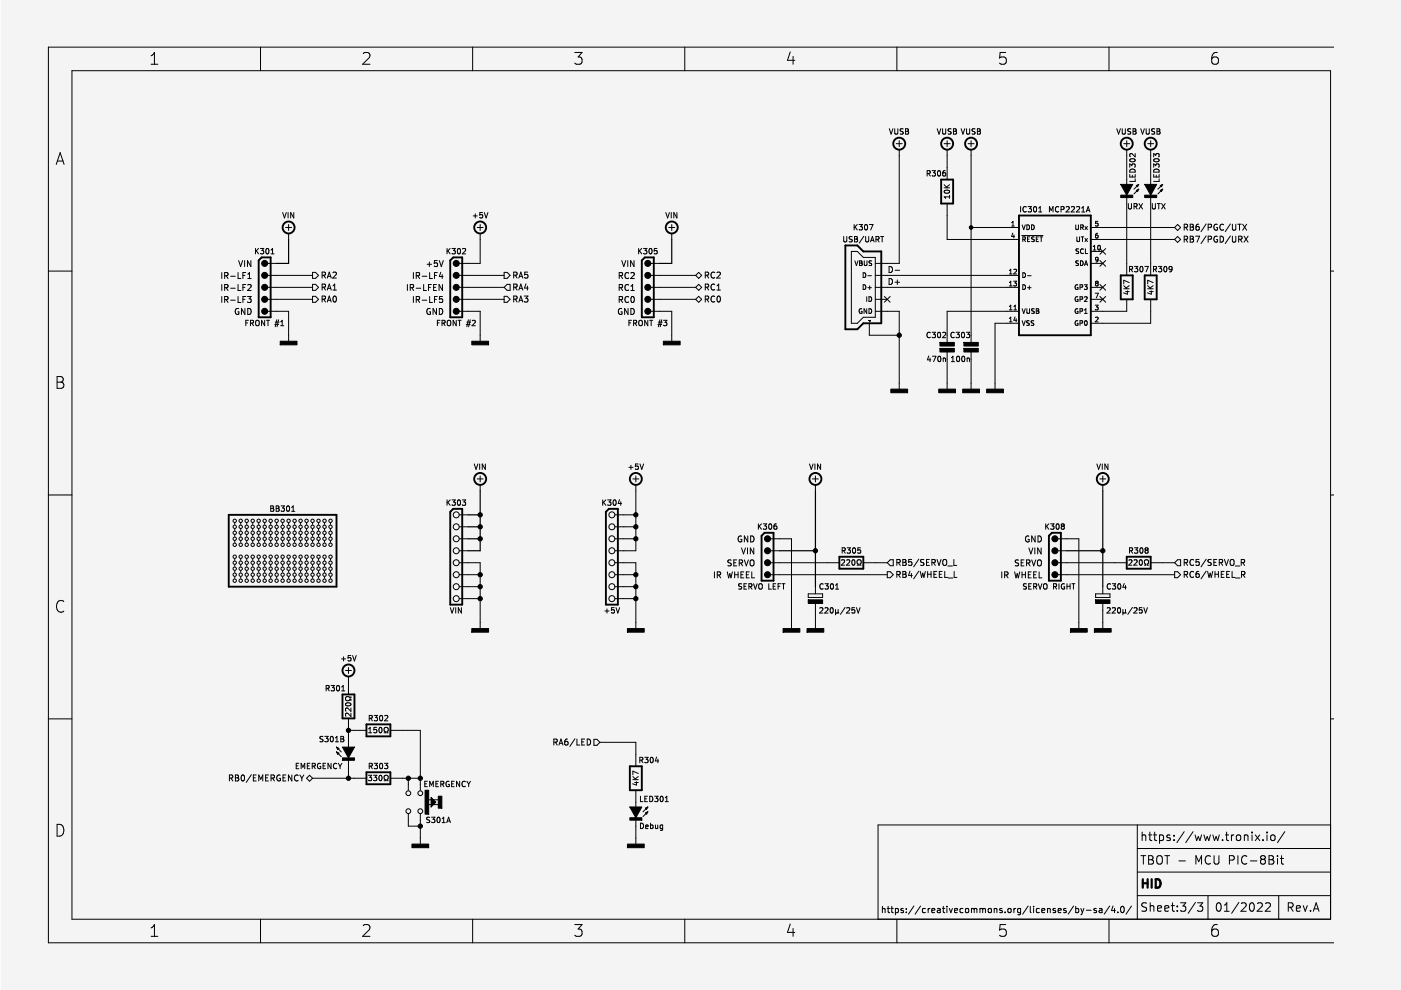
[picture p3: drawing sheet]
<svg xmlns="http://www.w3.org/2000/svg" width="297mm" height="210mm" viewBox="0 0 297 210" stroke-linecap="round" stroke-linejoin="round" font-family="sans-serif">
<path d="M.3 0h296.8v209.9h-296.8z" fill-rule="evenodd" fill="#f5f4ef" stroke="#f5f4ef" stroke-width=".21"/>
<g fill="none" stroke="#000" stroke-width=".21">
<path d="M15.3 15h266.8v179.9h-266.8zM32 11.8l.7-.7v2.5M32 13.6h1.5M55.2 10v5M77 11.4l.4-.3h.6a.68 .68 0 0 1 .3 1.1l-1.4 1.4h1.5M100.2 10v5M121.9 11.1h1.5l-.8 1a.68 .68 0 0 1 .8 .5v.5l-.2 .4-1 .1-.3-.2M145.2 10v5M167.6 11l-.6 1.8h1.5M168.1 12v1.6M190.2 10v5M213.2 11.1h-1.2l-.1 1.2 .4-.2 .8 .1 .3 .4-.2 .8-.3 .2h-.6l-.4-.2"/>
<path d="M235.1 10v5M258.1 11.1a.99 .99 0 0 0-1.2 1.1v.9l.2 .4 .8 .1 .3-.2 .1-.8-.2-.4-.7-.1-.5 .5M282.8 10h-272.5v189.9h272.5M11.9 34.9l.9-2.5 .8 2.5M12.2 34.1h1.2M188.5 27.3l.4 1.1 .4-1.1M189.7 27.3v.9l.2 .2 .5-.2v-.9M190 30.5h1.3M190.7 31.7v24.1h-5.1M190.7 29.8v1.3M191.5 27.3h-.4l-.3 .2 .2 .3 .5 .2v.3l-.7 .1M192 27.3h.4l.2 .2-.2 .3 .2 .2 .1 .2-.3 .2h-.4z"/>
<path d="M192 27.8h.4M196.6 36.8l.5-.1 .1-.4-.6-.1v1.1M196.9 36.8l.3 .5M197.6 36.2h.7l-.4 .4 .4 .1v.5l-.2 .1-.5-.1M198.7 27.3l.4 1.1 .4-1.1M198.9 36.3l.1-.1a.61 .61 0 0 1 .4 .6 .61 .61 0 0 1-.4 .5l-.2-.4zM199.9 27.3v.9l.2 .2 .4-.2v-.9M200.2 30.5h1.2M200.2 39.8h1.1M200.2 39.2l.6 .6M200.4 36.2h-.3l-.2 .3v.6l.2 .2 .4-.1-.1-.5-.3-.1-.2 .2M200.8 29.8v1.3"/>
<path d="M200.8 31.7v6.4M201.3 39.2l-.6 .5M201.7 27.3h-.5l-.2 .2 .1 .3 .5 .2v.3l-.6 .1M202.2 27.3h.3l.3 .2-.3 .3 .3 .2v.2l-.2 .2h-.4zM202.2 27.8h.3M203.8 27.3l.4 1.1 .3-1.1M204.9 27.3v.9l.2 .2 .5-.2v-.9M205.3 30.5h1.2M205.9 29.8v1.3M205.9 31.7v41.3M206.7 27.3h-.4l-.2 .2 .1 .3 .5 .2v.3l-.6 .1M207.2 27.3h.4l.2 .2-.2 .3 .2 .2 .1 .2-.2 .2h-.5z"/>
<path d="M207.2 27.8h.4M236.8 27.3l.4 1.1 .3-1.1M237.9 27.3v.9l.3 .2 .4-.2v-.9M238.3 30.5h1.2M238.9 29.8v1.3M238.9 31.7v7.6M239.5 37v.5h1.2v-.5M239.5 35.5v-.8l.5 .4 .1-.3h.5l.1 .2-.1 .5M239.6 36.1a.62 .62 0 0 1 .7-.2 .62 .62 0 0 1 .4 .6h-1.2zM239.6 33.8a.55 .55 0 0 1 .7-.2 .55 .55 0 0 1 .3 .5 .56 .56 0 0 1-.6 .3 .56 .56 0 0 1-.4-.6zM239.7 27.3h-.4l-.2 .2 .1 .3 .5 .2v.3l-.6 .1M240.1 37.2v.3"/>
<path d="M240.2 27.3h.4l.2 .2-.2 .3 .2 .2 .1 .2-.2 .2h-.5zM240.2 27.8h.4M240.7 37.9v.6h-1.2M240.7 32.6v.7l-.8-.7-.4 .2 .1 .4M240.9 39.3l.5-.2-.2 .5zM241.4 39.1l-1 1M241.9 27.3l.3 1.1 .4-1.1M243 27.3v.9l.2 .2 .5-.2v-.9M243.3 30.5h1.3M244 29.8v1.3M244 31.7v7.6M244.6 33.3v-.7l.4 .3 .2-.3h.4l.2 .2-.2 .5"/>
<path d="M244.6 35.5v-.8l.4 .4 .2-.3h.4l.2 .2-.2 .5M244.6 37v.5h1.2v-.5M244.7 36.1a.62 .62 0 0 1 .7-.2 .62 .62 0 0 1 .4 .6h-1.2zM244.7 33.8a.55 .55 0 0 1 .7-.2 .55 .55 0 0 1 .3 .5 .56 .56 0 0 1-.6 .3 .56 .56 0 0 1-.4-.6zM244.8 27.3l-.6 .1v.3l.5 .3 .1 .2-.2 .2h-.4M245.2 37.2v.3M245.3 27.3h.4l.2 .2-.2 .3 .2 .2 .1 .2-.3 .2h-.4zM245.3 27.8h.4M245.8 37.9v.6h-1.2M246 39.3l.5-.2-.2 .5zM246.5 39.1l-1 1M10.3 57.5h5"/>
<path d="M47 57.8v1.3M47.6 58.5l.6-.1 .1-.5-.7-.1v1.3M47.9 58.5l.5 .6M48.9 58.6h1M50.5 57.8v1.3h.6M50.6 55.2l.4 1.3 .4-1.3M51.5 58.4h.4M51.9 55.2v1.3M52.1 57.8h-.6v1.3M52.5 59.1h.8M52.5 58.1l.4-.3v1.3M53.2 55.2v1.3l-.7-1.3v1.3"/>
<path d="M54.2 52.7v1.1M54.3 53.2l.5 .6M54.8 52.7l-.6 .6M55.2 52.7h.7l-.4 .4 .4 .1v.5l-.2 .1-.5-.1M56.5 52.8l.1-.1a.61 .61 0 0 1 .4 .6 .61 .61 0 0 1-.4 .5l-.2-.4zM56.7 55.8h2M56.7 58.4h9.6M57.5 53.8h.6M57.5 53l.3-.3v1.1M59.9 45.1l.4 1.1 .4-1.1M60.6 48.2h1.2M61.1 45.1v1.1"/>
<path d="M61.2 47.6v1.3M61.2 49.5v1.3M62.3 45.1v1.1l-.7-1.1v1.1M66.3 57.8h.6l.6 .6-.6 .6h-.6zM68.3 58.4l.6-.1 .1-.5-.7-.1v1.3M68.6 58.4l.4 .6M69.4 59l.4-1.3 .4 1.3M69.5 58.6h.6M70.6 57.8l.5-.1 .2 .4-.8 .9h.8M87.6 57.8v1.3M88.2 58.5l.7-.1v-.5l-.7-.1v1.3M88.6 58.5l.4 .6"/>
<path d="M89.5 58.6h1M90.5 56h1M91 55.6v.9M91.1 57.8v1.3h.6M92.1 58.4h.4M92.7 55.2h-.6v.7l.6-.1v.6l-.2 .1-.4-.1M92.7 57.8h-.6v1.3M93.1 55.2l.5 1.3 .4-1.3M93.4 57.7l-.3 .9h.8M93.7 58.2v.9M94.8 52.7v1.1M95 53.2l.4 .6"/>
<path d="M95.4 52.7l-.6 .6M95.8 52.7h.7l-.3 .4 .3 .1v.5l-.2 .1-.5-.1M97.1 52.8l.1-.1a.61 .61 0 0 1 .4 .6 .61 .61 0 0 1-.4 .5l-.2-.4zM97.4 58.4h9.5M98.1 52.8l.4-.1 .2 .3-.7 .8h.7M100.3 45.8h.9M100.8 45.3v.9M101.2 48.2h1.2M101.8 47.6v1.3M101.8 49.5v6.3h-4.4M102.3 45.1h-.5l-.1 .5h.5l.1 .5-.2 .1-.4-.1M102.7 45.1l.4 1.1 .3-1.1"/>
<path d="M106.9 57.8h.6l.7 .6-.7 .6h-.6zM108.9 58.4l.6-.1 .1-.5-.7-.1v1.3M109.2 58.4l.4 .6M110 59l.4-1.3 .4 1.3M110.1 58.6h.6M111.9 57.7h-.6l-.1 .6 .6-.1 .1 .6-.2 .2-.5-.2M131.3 58.5l.6-.1v-.5l-.6-.1v1.3M131.6 58.5l.4 .6M131.8 55.2l.5 1.3 .4-1.3M133.1 55.2v1.3M133.3 57.9a.56 .56 0 0 0-.8 .5 .56 .56 0 0 0 .8 .5M133.8 57.9l.4-.1 .3 .3-.8 1h.8"/>
<path d="M134.4 55.2v1.3l-.7-1.3v1.3M135.4 52.7v1.1M135.6 53.2l.5 .6M136.1 52.7l-.7 .6M136.4 52.7h.8l-.4 .4 .3 .1v.5l-.2 .1-.5-.1M137.7 52.8l.2-.1a.61 .61 0 0 1 .4 .6 .61 .61 0 0 1-.4 .5l-.3-.4zM138 55.8h1.9M138 58.4h9.5M139.3 52.7h-.6v.5h.5l.1 .5-.2 .1-.4-.1M141.2 45.1l.3 1.1 .4-1.1M141.8 48.2h1.3M142.3 45.1v1.1"/>
<path d="M142.4 47.6v1.3M142.4 49.5v1.3M143.5 45.1v1.1l-.6-1.1v1.1M148.1 57.8l.7 .6-.7 .6-.6-.6zM149.5 58.4l.6-.1 .1-.5-.7-.1v1.3M149.8 58.4l.5 .6M151.5 57.8a.56 .56 0 0 0-.8 .5 .56 .56 0 0 0 .8 .5M152 57.8l.5-.1 .2 .4-.7 .9h.7M178.9 50.1v1l.2 .2 .4-.2v-1M180.5 53.3h1.3l1.2 1.3h2.6v12.7h-2.6l-1.2 1.2h-1.3zM180.7 50.2l-.6 .1v.3l.5 .2 .1 .3-.2 .2-.5-.1M181.1 47.6v1.2"/>
<path d="M181.2 50.1h.4l.2 .3-.2 .3 .2 .1v.3l-.2 .2h-.4zM181.2 50.7h.4M181.2 55.3l.4 1 .3-1M181.3 48.1l.5 .7M181.8 47.6l-.7 .7M182.1 47.6h.7l-.3 .4 .3 .2v.4l-.2 .2-.5-.2M182.2 55.3h.4l.2 .2-.2 .3 .2 .3-.2 .2h-.4zM182.2 55.8h.4M183 57.8a.5 .5 0 0 1 .6 .5 .5 .5 0 0 1-.6 .5zM183.2 50.1l-1 1.5M183.2 55.3v.8l.2 .2 .4-.2v-.8M183.4 47.7l.2-.1a.61 .61 0 0 1 .4 .6 .61 .61 0 0 1-.4 .6l-.3-.5z"/>
<path d="M183.5 50.1v1l.3 .2 .4-.2v-1M184 58.5h.8M184.3 47.6h.8l-.5 1.2M184.6 51.3l.4-1.2 .3 1.2M184.7 51h.5M184.8 55.3l-.5 .1a.42 .42 0 0 0 .5 .5l-.1 .4h-.5M185.6 58.4h30.4M185.7 50.7h.6v-.4l-.6-.2v1.2M186 50.7l.4 .6M186.7 50.1h.7M187 50.1v1.2M188.5 56.5a.64 .64 0 0 1 .7 .7 .64 .64 0 0 1-.7 .6z"/>
<path d="M188.5 59.1a.64 .64 0 0 1 .7 .6 .64 .64 0 0 1-.7 .6zM189.8 59.8h.9M189.8 57.3h.9M190.3 59.4v.9M200.2 40.5a.56 .56 0 0 1 .7-.3 .56 .56 0 0 1 .4 .6 .56 .56 0 0 1-.7 .3 .56 .56 0 0 1-.4-.6zM200.8 43.2v7.6h15.2M201.3 41.4v.7M201.3 41.7h-1.1l.3 .4M205.9 48.2h10.1M214 57.4l.3-.3v1M214 59.9l.3-.3v1M214 58.1h.6"/>
<path d="M214.5 47.9h.6M214.5 47.2l.3-.3v1M214.7 49.4l-.2 .7h.6M214.9 59.6h.6l-.3 .4 .3 .1v.4h-.6M215 49.8v.7M215 57.2l.3-.1 .2 .3-.6 .7h.6M216.4 43.8v1.1M216.6 49.9h4.5M216.7 47.7l.3 1 .4-1M216.9 50.7h.4l.1-.4-.5-.1v1M216.9 57.8a.5 .5 0 0 1 .5 .5 .5 .5 0 0 1-.5 .5zM217.1 50.7l.3 .5"/>
<path d="M217.6 43.9a.51 .51 0 0 0-.7 .5 .51 .51 0 0 0 .7 .4M217.7 47.7a.5 .5 0 0 1 .6 .5 .5 .5 0 0 1-.6 .5zM217.9 58.5h.7M217.9 50.7h.3M218 43.8h.7l-.4 .4 .3 .1v.5l-.1 .1-.5-.1M218.3 50.2h-.4v1h.4M218.7 47.7a.5 .5 0 0 1 .6 .5 .5 .5 0 0 1-.6 .5zM219.2 43.9l.2-.1a.61 .61 0 0 1 .4 .6 .61 .61 0 0 1-.4 .5l-.3-.4zM219.3 50.3h-.5a.42 .42 0 0 0 .4 .5v.4h-.5M219.7 50.7h.3M220.2 50.2h-.5v1h.5M220.2 44.9h.7"/>
<path d="M220.2 44.1l.3-.3v1.1M220.5 50.2h.5M220.8 50.2v1M222.5 44.9v-1.1l.4 .8 .4-.8v1.1M224.5 43.9a.51 .51 0 0 0-.7 .5 .51 .51 0 0 0 .7 .4M225 44.4l.5-.1 .1-.4-.6-.1v1.1M226.1 43.9l.4-.1 .2 .3-.7 .8h.7M227.2 43.9l.4-.1 .2 .3-.7 .8h.7M228.1 47.7v.8l.2 .2 .4-.2v-.8M228.2 43.9l.5-.1 .2 .3-.7 .8h.7M228.3 50.2v.8l.2 .2 .4-.2v-.8M228.7 55.3l-.6 .1a.42 .42 0 0 0 .5 .5v.4h-.5"/>
<path d="M228.7 52.8l-.5 .1a.42 .42 0 0 0 .5 .5l-.1 .3h-.5M229.1 55.3a.5 .5 0 0 1 .6 .5 .5 .5 0 0 1-.6 .5zM229.1 48.2h.5l.1-.4-.6-.1v1M229.2 50.2h.6M229.3 44.1l.4-.3v1.1M229.3 44.9h.7M229.4 48.2l.3 .5M229.5 50.2v1M229.7 52.9a.44 .44 0 0 0-.6 .4 .44 .44 0 0 0 .6 .4M229.9 56.3l.4-1 .3 1M230 48l.6 .7M230 50.6l.6 .6"/>
<path d="M230 56h.5M230.1 52.8v1h.5M230.3 44.9l.4-1.1 .4 1.1M230.4 44.6h.6M230.6 48l-.6 .7M230.6 50.6l-.6 .6M231.3 48.2h17.7M231.3 55.8h2.5M231.3 53.3h2.5M231.3 50.8h17.7M231.8 53h.6M231.8 52.3l.3-.3v1"/>
<path d="M232.7 49.5l-.4 .2v.6l.1 .2 .4-.1-.1-.5h-.3l-.1 .1M232.8 46.9h-.5v.5h.4l.1 .4h-.5M232.8 55l-.2 .2-.2-.1-.1-.5 .3-.1 .2 .2v.6l-.4 .2M232.8 52.1l.2-.1a.49 .49 0 0 1 .3 .5 .49 .49 0 0 1-.4 .5l-.2-.4zM233.2 52.7l1.2 1.2M233.2 55.2l1.2 1.3M234.4 52.7l-1.2 1.2M234.4 55.2l-1.2 1.3M238.9 41.9v16.5M239.2 43.2v.9l.3 .2 .4-.2v-.9M239.4 59.9l-1.1-.5v.8M239.5 57.1l.5-.1 .1-.4-.6-.1v1.1"/>
<path d="M239.8 57.1l.3 .5M240.4 43.8l.6-.1v-.4l-.6-.1v1.1M240.5 56.5h.7l-.3 .4 .3 .1v.5l-.2 .1-.5-.1M240.7 43.8l.4 .5M240.9 40.4l.5-.3-.2 .5zM241.4 40.1l-1 1M241.5 43.2l.7 1.1M241.8 56.6l.1-.1a.61 .61 0 0 1 .4 .6 .61 .61 0 0 1-.4 .5l-.2-.4zM242.2 43.2l-.7 1.1M242.7 56.5h.8l-.5 1.1M244 41.9v16.5M244.3 43.2v.9l.2 .2 .5-.2v-.9"/>
<path d="M244.5 59.9l-1.2-.5v.8M244.6 57.1l.5-.1 .1-.4-.6-.1v1.1M244.8 57.1l.4 .5M245.4 43.2h.6M245.6 56.5h.7l-.4 .4 .4 .1v.5l-.2 .1-.5-.1M245.7 43.2v1.1M246 40.4l.5-.3-.2 .5zM246.3 43.2l.7 1.1M246.5 40.1l-1 1M246.9 56.6l.1-.1a.61 .61 0 0 1 .4 .6 .61 .61 0 0 1-.4 .5l-.2-.4zM247 43.2l-.7 1.1M248.5 57l-.2 .2-.3-.1-.1-.5 .4-.1 .2 .2-.1 .7-.1 .2h-.3"/>
<path d="M249.7 47.6l.6 .6-.6 .7-.7-.7zM249.7 50.1l.6 .7-.6 .6-.7-.6zM251.1 50.7h.6v-.5l-.6-.1v1.2M251.1 48.2l.6-.1v-.4l-.6-.2v1.3M251.4 50.7l.4 .6M251.4 48.2l.4 .6M252.3 50.1h.5l.2 .2-.2 .4 .2 .1 .1 .3-.3 .2h-.5zM252.3 47.5h.5l.2 .3-.2 .3 .2 .2 .1 .3-.3 .2h-.5zM252.3 50.7h.5M252.3 48.1h.5M253.5 50.1h.8l-.5 1.2M254.2 47.5l-.4 .1-.2 .2v.8l.2 .2 .4-.1v-.6l-.4-.1-.2 .3"/>
<path d="M255.7 50l-1.1 1.6M255.7 47.5l-1.1 1.6M256.2 50.7h.6v-.5l-.6-.1v1.2M256.2 48.2l.6-.1v-.4l-.6-.2v1.3M258.1 50.1a.58 .58 0 0 0-.7 .6 .58 .58 0 0 0 .7 .5v-.4h-.2M258.1 47.6a.58 .58 0 0 0-.7 .6 .58 .58 0 0 0 .7 .5v-.4h-.2M258.7 50.1a.64 .64 0 0 1 .7 .6 .64 .64 0 0 1-.7 .6zM259.4 47.7a.56 .56 0 0 0-.8 .5 .56 .56 0 0 0 .8 .5M260.9 50l-1.1 1.6M260.9 47.5l-1.1 1.6M261.3 50.1v1l.2 .2h.4l.1-.2v-1M261.3 47.5v1.1l.2 .2 .4-.1 .1-.1v-1.1"/>
<path d="M262.4 47.5h.8M262.6 50.7h.6l.1-.5-.7-.1v1.2M262.8 47.5v1.3M262.9 50.7l.4 .6M263.5 47.5l.8 1.3M263.8 50.1l.8 1.2M264.3 47.5l-.8 1.3M264.6 50.1l-.8 1.2M282.1 57.5h.7M12.1 79.8h.8a.61 .61 0 0 1 .5 .6 .61 .61 0 0 1-.5 .6 .67 .67 0 0 1 .7 .6 .67 .67 0 0 1-.5 .7h-1zM47 60.3v1.3M47 62.9v1.2"/>
<path d="M47.6 63.5h.6l.1-.5-.7-.1v1.2M47.6 61l.6-.1 .1-.5-.7-.1v1.3M47.9 61l.5 .6M47.9 63.5l.5 .6M48.9 63.6h1M48.9 61.1h1M50.5 60.3v1.3h.6M50.5 62.9v1.2h.6M50.6 65.5a.58 .58 0 0 0-.7 .5 .58 .58 0 0 0 .8 .6v-.5h-.3M51.5 63.5h.4M51.5 60.9h.4M51.9 65.4v1.3l-.7-1.3v1.3"/>
<path d="M52.1 60.3h-.6v1.3M52.1 62.9h-.6v1.2M52.1 68.5h.4M52.5 62.9h.8l-.5 .4 .4 .2v.5l-.2 .1-.5-.1M52.5 60.4l.5-.1 .3 .4-.8 .9h.8M52.5 65.4a.64 .64 0 0 1 .8 .6 .64 .64 0 0 1-.8 .7zM52.7 67.9h-.6v1.2M53.1 68.5h.5l.1-.5-.6-.1v1.2M53.4 68.5l.4 .6M54.3 68.1l.2-.2 .4 .2 .1 .6-.2 .3-.3 .1-.2-.2zM56.1 67.9v1.2l-.6-1.2v1.2M56.5 67.9h.7"/>
<path d="M56.7 66h4.5v6.3M56.7 60.9h9.6M56.7 63.5h9.6M56.8 67.9v1.2M58.2 68.8h.9M58.4 68.3h.8M58.7 67.8l-.3 1.5M59.1 67.8l-.4 1.5M59.5 69.1h.7M59.5 68.2l.3-.3v1.2M66.3 60.3h.6l.6 .6-.6 .7h-.6zM66.3 62.8h.6l.6 .7-.6 .6h-.6z"/>
<path d="M68.3 60.9l.6-.1 .1-.4-.7-.2v1.3M68.3 63.4h.6l.1-.5-.7-.1v1.2M68.6 63.4l.4 .6M68.6 60.9l.4 .6M69.4 64l.4-1.2 .4 1.2M69.4 61.5l.4-1.3 .4 1.3M69.5 63.7h.6M69.5 61.1h.6M70.6 61.5h.7M70.6 60.6l.4-.4v1.3M70.7 62.9l.2-.1a.68 .68 0 0 1 .4 .6 .68 .68 0 0 1-.4 .6l-.3-.4zM86.4 60.3v1.3"/>
<path d="M87 61l.6-.1v-.5l-.6-.1v1.3M87.3 61l.4 .6M87.6 62.9v1.2M88.2 63.5h.7v-.5l-.7-.1v1.2M88.2 61.1h1M88.6 63.5l.4 .6M89.5 63.6h1M89.8 60.3v1.3h.6M90.8 60.9h.5M91.1 62.9v1.2h.6M91.2 65.5a.58 .58 0 0 0-.7 .5 .58 .58 0 0 0 .8 .6v-.5h-.3M91.5 60.3h-.7v1.3"/>
<path d="M91.9 60.9h.5M92.1 63.5h.4M92.5 60.3h-.6v1.3h.6M92.5 65.4v1.3l-.7-1.3v1.3M92.7 62.9h-.6v1.2M92.7 68.5h.4M93.1 65.4a.64 .64 0 0 1 .8 .6 .64 .64 0 0 1-.8 .7zM93.3 67.9h-.6v1.2M93.7 68.5h.6v-.5l-.6-.1v1.2M93.8 62.9h-.6l-.1 .6 .6-.1 .1 .6-.2 .1-.5-.1M93.8 60.3v1.3l-.7-1.3v1.3M94 68.5l.4 .6"/>
<path d="M94.9 68.1l.2-.2 .4 .2 .1 .6-.2 .3-.3 .1-.2-.2zM96.7 67.9v1.2l-.6-1.2v1.2M97.1 67.9h.7M97.4 66h4.4v6.3M97.4 60.9h9.5M97.4 63.5h9.5M97.4 67.9v1.2M98.9 68.8h.8M99 68.3h.8M99.3 67.8l-.3 1.5M99.7 67.8l-.3 1.5M100.1 68l.5-.1 .2 .3-.7 .9h.7"/>
<path d="M106.9 62.8h.6l.7 .7-.7 .6h-.6zM107.5 60.3h.7v1.3h-.7l-.6-.7zM108.9 60.9l.6-.1 .1-.4-.7-.2v1.3M108.9 63.4h.6l.1-.5-.7-.1v1.2M109.2 63.4l.4 .6M109.2 60.9l.4 .6M110 64l.4-1.2 .4 1.2M110 61.5l.4-1.3 .4 1.3M110.1 63.7h.6M110.1 61.1h.6M111.2 62.8h.7l-.4 .5 .4 .1v.5l-.2 .1-.5-.1M111.5 60.2l-.3 .9h.8"/>
<path d="M111.8 60.7v.8M131.3 61l.6-.1v-.5l-.6-.1v1.3M131.3 63.5h.6v-.5l-.6-.1v1.2M131.6 61l.4 .6M131.6 63.5l.4 .6M131.8 65.5a.58 .58 0 0 0-.7 .5 .58 .58 0 0 0 .8 .6v-.5h-.3M133.2 65.4v1.3l-.8-1.3v1.3M133.3 60.4a.56 .56 0 0 0-.8 .6 .56 .56 0 0 0 .8 .5M133.3 63a.56 .56 0 0 0-.8 .5 .56 .56 0 0 0 .8 .5M133.4 68.5h.3M133.8 65.4a.64 .64 0 0 1 .7 .6 .64 .64 0 0 1-.7 .7zM133.8 61.6h.7"/>
<path d="M133.8 60.7l.3-.4v1.3M133.9 63l.2-.1a.68 .68 0 0 1 .4 .6 .68 .68 0 0 1-.4 .6l-.3-.5zM133.9 67.9h-.5v1.2M134.3 68.5h.6v-.5l-.6-.1v1.2M134.6 68.5l.4 .6M135.5 68.1l.2-.2 .4 .2 .1 .6-.2 .3-.3 .1-.2-.2zM137.3 67.9v1.2l-.6-1.2v1.2M137.7 67.9h.7M138 60.9h9.5M138 63.5h9.5M138 66h4.4v6.3M138.1 67.9v1.2"/>
<path d="M139.5 68.8h.8M139.6 68.3h.8M139.9 67.8l-.3 1.5M140.3 67.8l-.3 1.5M140.7 67.9h.7l-.4 .4 .3 .2v.5l-.1 .1-.5-.1M147.5 63.5l.6-.7 .7 .7-.7 .6zM148.1 60.3l.7 .6-.7 .7-.6-.7zM149.5 60.9l.6-.1 .1-.4-.7-.2v1.3M149.5 63.4h.6l.1-.5-.7-.1v1.2M149.8 60.9l.5 .6M149.8 63.4l.5 .6M151.5 62.9a.56 .56 0 0 0-.8 .5 .56 .56 0 0 0 .8 .5"/>
<path d="M151.5 60.4a.56 .56 0 0 0-.8 .5 .56 .56 0 0 0 .8 .5M152 61.5h.7M152 60.6l.4-.4v1.3M152.1 62.9l.2-.1a.68 .68 0 0 1 .5 .6 .68 .68 0 0 1-.5 .6l-.3-.4zM182.7 65.5a.45 .45 0 0 0-.6 .5 .45 .45 0 0 0 .7 .4v-.4h-.2M183 60.4a.5 .5 0 0 1 .6 .5 .5 .5 0 0 1-.6 .5zM183.8 62.9v1M183.8 65.5v1l-.6-1v1M184 61h.8M184.2 65.5a.5 .5 0 0 1 .6 .5 .5 .5 0 0 1-.6 .5zM184.2 62.9a.5 .5 0 0 1 .6 .5 .5 .5 0 0 1-.6 .5zM184.3 68h.1"/>
<path d="M184.3 68.5v2.6h6.4M184.4 60.6v.8M185.6 60.9h30.4M185.6 63.5h2.5M185.6 66h5.1v16.5M187.5 62.9l1.2 1.2M188.7 62.9l-1.2 1.2M196.9 75.5l-.3 .8h.7M197.2 75.9v.8M197.2 70.6a.51 .51 0 0 0-.7 .4 .51 .51 0 0 0 .7 .5M197.6 70.5h.7l-.4 .4 .4 .1v.5l-.2 .1-.5-.1M197.7 75.5h.7l-.5 1.2"/>
<path d="M198.9 70.6l.1-.1a.61 .61 0 0 1 .4 .5 .61 .61 0 0 1-.4 .6l-.2-.4zM198.9 75.6l.2-.1a.61 .61 0 0 1 .4 .6 .61 .61 0 0 1-.4 .6l-.3-.5zM199.9 70.6l.4-.1 .2 .3-.7 .8h.7M200 75.9v.8M200 76h.4l.1 .7M200.8 74.3v8.2M201.7 76.7h.7M201.7 75.9l.3-.4v1.2M202.3 70.6a.51 .51 0 0 0-.7 .4 .51 .51 0 0 0 .7 .5M202.7 70.5h.7l-.4 .4 .4 .1v.5l-.2 .1-.5-.1M202.9 75.6l.2-.1a.61 .61 0 0 1 .4 .6 .61 .61 0 0 1-.4 .6l-.3-.5zM204 70.6l.1-.1a.61 .61 0 0 1 .4 .5 .61 .61 0 0 1-.4 .6l-.3-.4z"/>
<path d="M204 75.6l.2-.1a.61 .61 0 0 1 .4 .6 .61 .61 0 0 1-.4 .6l-.3-.5zM204.9 70.5h.7l-.4 .4 .3 .1v.5l-.1 .1-.5-.1M205 75.9v.8M205 76h.5v.7M205.9 74.3v8.2M214 65.7h.6M214 65l.3-.3v1M214 67.5l.3-.3v1M214 60.6h.6M214 68.2h.6M215 65.7h.5M215 65l.2-.3v1"/>
<path d="M215.2 67.2l-.2 .7h.6M215.4 67.6v.6M216 68.5h-5v14M216 66h-15.2v7M216.7 65.5l.3 1 .4-1M216.7 68l.3 1 .4-1M216.9 60.4a.5 .5 0 0 1 .5 .5 .5 .5 0 0 1-.5 .5zM217.7 65.5v.8l.2 .2 .4-.2v-.8M217.9 61h.7M218.2 68l-.5 .1a.42 .42 0 0 0 .5 .5l-.1 .3h-.4M218.2 60.6v.8M219.2 68l-.5 .1a.42 .42 0 0 0 .4 .5v.3h-.5"/>
<path d="M219.3 65.5l-.5 .1a.42 .42 0 0 0 .4 .5v.3h-.5M219.7 65.5h.3l.2 .1-.2 .3 .3 .4-.2 .2h-.4zM219.7 65.9h.3M228.5 63a.45 .45 0 0 0-.6 .4 .45 .45 0 0 0 .7 .4v-.3h-.2M228.5 60.4a.45 .45 0 0 0-.6 .5 .45 .45 0 0 0 .7 .4v-.4h-.2M228.5 65.5a.45 .45 0 0 0-.6 .5 .45 .45 0 0 0 .7 .4v-.4h-.2M228.5 68a.45 .45 0 0 0-.6 .5 .45 .45 0 0 0 .7 .4v-.3h-.2M229 60.9h.5v-.4l-.5-.1v1M229 63.4h.5v-.4l-.5-.1v1M229 66l.5-.1v-.3l-.5-.1v1M229 68.5h.5v-.4l-.5-.1v1M229.9 60.4h.6l-.3 .4 .3 .1v.4h-.6"/>
<path d="M229.9 63l.4-.1 .2 .3-.6 .7h.6M229.9 66.5h.6M229.9 65.7l.3-.2v1M230 68.1l.2-.1a.49 .49 0 0 1 .3 .5 .49 .49 0 0 1-.4 .4l-.2-.3zM231.3 60.9h2.5M231.3 63.5h2.5M232.2 64.7h.6l-.3 .4 .3 .1v.4h-.6M232.2 62.2h.7l-.5 1M232.3 67.3l.3-.1 .2 .3-.6 .7h.6M232.4 60.1l-.1-.2 .1-.3 .4 .2-.2 .3M232.4 60.1l-.1 .1 .1 .4 .4-.2-.2-.3M232.4 60.1h.2"/>
<path d="M233.2 62.9l1.2 1.2M233.2 60.3l1.2 1.2M234.4 62.9l-1.2 1.2M234.4 60.3l-1.2 1.2M238.3 61.2h1.1M238.3 60.6l.6 .6M238.6 61.8h.8M238.9 63.5v2.5h-7.6M239 61.7v.7l-.8-.3M239.4 60.6l-.6 .5M243.3 61.2h1.2M243.3 60.6l.7 .6"/>
<path d="M243.7 61.8h.8M244 63.5v5h-12.7M244.1 61.7v.7l-.8-.3M244.5 60.6l-.7 .5M12.1 81h.8M100.5 98.4l.4 1.1 .4-1.1M101.7 98.4v1.1M102.9 98.4v1.1l-.7-1.1v1.1M133.3 99.1h.9M133.8 98.6v.9M135.3 98.4h-.5l-.1 .5h.5l.1 .5-.2 .1-.4-.1M135.7 98.4l.4 1.1 .4-1.1"/>
<path d="M171.6 98.4l.4 1.1 .4-1.1M172.8 98.4v1.1M174 98.4v1.1l-.7-1.1v1.1M232.6 98.4l.3 1.1 .4-1.1M233.7 98.4v1.1M234.9 98.4v1.1l-.6-1.1v1.1M10.3 104.9h5M49.8 110.9v.3M49.8 112.2v.3M49.8 113.5v.2M49.8 114.7v.3M49.8 118.6v.2"/>
<path d="M49.8 119.8v.3M51 110.9v.3M51 112.2v.3M51 113.5v.2M51 114.7v.3M51 118.6v.2M51 119.8v.3M52.3 110.9v.3M52.3 112.2v.3M52.3 113.5v.2M52.3 114.7v.3M52.3 118.6v.2"/>
<path d="M52.3 119.8v.3M53.6 110.9v.3M53.6 112.2v.3M53.6 113.5v.2M53.6 114.7v.3M53.6 118.6v.2M53.6 119.8v.3M54.8 110.9v.3M54.8 112.2v.3M54.8 113.5v.2M54.8 114.7v.3M54.8 118.6v.2"/>
<path d="M54.8 119.8v.3M56.1 110.9v.3M56.1 112.2v.3M56.1 113.5v.2M56.1 114.7v.3M56.1 118.6v.2M56.1 119.8v.3M57.4 110.9v.3M57.4 112.2v.3M57.4 113.5v.2M57.4 114.7v.3M57.4 118.6v.2"/>
<path d="M57.4 119.8v.3M57.4 107.3h.4l.2 .2-.2 .3 .2 .1 .1 .3-.3 .2h-.4zM57.4 107.8h.4M58.6 107.3h.3l.3 .2-.3 .3 .3 .1v.3l-.2 .2h-.4zM58.6 107.8h.3M58.7 110.9v.3M58.7 112.2v.3M58.7 113.5v.2M58.7 114.7v.3M58.7 118.6v.2M58.7 119.8v.3M59.6 107.3h.7l-.4 .4 .3 .1v.5l-.1 .1-.5-.1"/>
<path d="M59.9 110.9v.3M59.9 112.2v.3M59.9 113.5v.2M59.9 114.7v.3M59.9 118.6v.2M59.9 119.8v.3M60.9 107.4l.1-.1a.61 .61 0 0 1 .4 .5 .61 .61 0 0 1-.4 .6l-.3-.4zM61.2 110.9v.3M61.2 112.2v.3M61.2 113.5v.2M61.2 114.7v.3M61.2 118.6v.2"/>
<path d="M61.2 119.8v.3M61.8 108.4h.7M61.8 107.6l.4-.3v1.1M62.5 110.9v.3M62.5 112.2v.3M62.5 113.5v.2M62.5 114.7v.3M62.5 118.6v.2M62.5 119.8v.3M63.7 110.9v.3M63.7 112.2v.3M63.7 113.5v.2"/>
<path d="M63.7 114.7v.3M63.7 118.6v.2M63.7 119.8v.3M65 110.9v.3M65 112.2v.3M65 113.5v.2M65 114.7v.3M65 118.6v.2M65 119.8v.3M66.3 110.9v.3M66.3 112.2v.3M66.3 113.5v.2"/>
<path d="M66.3 114.7v.3M66.3 118.6v.2M66.3 119.8v.3M67.5 110.9v.3M67.5 112.2v.3M67.5 113.5v.2M67.5 114.7v.3M67.5 118.6v.2M67.5 119.8v.3M68.8 110.9v.3M68.8 112.2v.3M68.8 113.5v.2"/>
<path d="M68.8 114.7v.3M68.8 118.6v.2M68.8 119.8v.3M70.1 110.9v.3M70.1 112.2v.3M70.1 113.5v.2M70.1 114.7v.3M70.1 118.6v.2M70.1 119.8v.3M94.8 106v1.1M95 106.5l.4 .6M95.4 106l-.6 .6"/>
<path d="M95.8 106h.7l-.3 .4 .3 .1v.5l-.2 .1-.5-.1M97.1 106.1l.1-.1a.61 .61 0 0 1 .4 .6 .61 .61 0 0 1-.4 .5l-.2-.4zM97.4 114.2h1.9M97.4 116.8h1.9M97.4 119.3h4.4v14M97.4 109.2h1.9M97.4 111.7h1.9M98 106h.7l-.4 .4 .4 .1v.5l-.2 .1-.5-.1M101.2 101.5h1.2M101.8 100.9v1.3M101.8 102.8v1.3M127.8 106v1.1"/>
<path d="M128 106.5l.4 .6M128.4 106l-.6 .6M128.8 106h.7l-.3 .4 .3 .1v.5l-.2 .1-.5-.1M130.1 106.1l.2-.1a.61 .61 0 0 1 .3 .6 .61 .61 0 0 1-.3 .5l-.3-.4zM130.4 114.2h4.4M130.4 119.3h4.4v14M130.4 109.2h4.4M130.4 111.7h4.4M131.3 105.9l-.2 .9h.7M131.6 106.4v.7M134.2 101.5h1.2M134.8 102.8v14h-4.4"/>
<path d="M134.8 100.9v1.3M155 118.8h-.6v.4l.5 .2 .1 .3-.2 .3-.5-.1M155.6 119.3h.4M156.2 118.7h-.6v1.3h.6M156.7 119.4l.6-.1 .1-.5-.7-.1v1.3M157 119.4l.5 .6M157.2 113.7a.58 .58 0 0 0-.7 .6 .58 .58 0 0 0 .8 .5v-.4h-.3M157.2 116.2l.4 1.2 .5-1.2M157.8 118.7l.4 1.3 .5-1.3M158.5 116.2v1.2M158.5 113.6v1.3l-.7-1.3v1.3M159.1 113.6a.64 .64 0 0 1 .8 .7 .64 .64 0 0 1-.8 .6z"/>
<path d="M159.2 118.8l.1-.1a.43 .43 0 0 1 .6 .4v.5a.42 .42 0 0 1-.5 .4 .42 .42 0 0 1-.4-.4zM159.8 116.2v1.2l-.7-1.2v1.2M160.8 111.1v1.1M161 111.6l.4 .6M161.4 111.1l-.6 .6M161.8 111.1h.7l-.3 .4 .3 .1v.5l-.2 .1-.5-.1M163.1 111.2l.2-.1a.61 .61 0 0 1 .4 .5 .61 .61 0 0 1-.4 .6l-.3-.4zM163.4 114.2h4.4v19.1M163.4 116.8h1.9M163.4 119.3h14.6M164.6 111.1h-.3l-.2 .2v.7l.2 .2 .4-.1-.1-.5-.3-.1-.2 .2M172.3 101.5h1.2"/>
<path d="M172.9 100.9v1.3M172.9 102.8v1.3M178.4 118.8l.5-.1 .2 .3-.7 .8h.7M178.6 116.7h.5l.1-.4-.6-.2v1.2M178.8 116.7l.4 .6M179.5 118.8l.5-.1 .2 .3-.7 .8h.7M179.6 116.1h.7l-.4 .5 .4 .1v.5l-.2 .1-.5-.1M180.7 118.8l.2-.1a.61 .61 0 0 1 .4 .6 .61 .61 0 0 1-.4 .5l-.3-.4zM180.9 116.3l.1-.2a.61 .61 0 0 1 .4 .6 .61 .61 0 0 1-.4 .6l-.3-.4zM181.7 119.8h.3v-.2a.49 .49 0 0 1-.3-.7 .49 .49 0 0 1 .7-.2l.2 .6-.3 .5h.3M182.4 116.1h-.5l-.1 .6 .6-.1v.6l-.1 .1-.5-.1M183 119.3h5.1"/>
<path d="M188.1 119.3l.7-.6h.6v1.2h-.6zM190.1 119.3l.7-.1v-.5l-.7-.1v1.3M190.5 119.3l.4 .6M191.4 118.6h.4l.3 .3-.3 .3 .3 .1v.3l-.2 .3h-.5zM191.4 119.2h.4M193.3 118.6h-.6l-.1 .6h.6l.1 .6-.2 .1-.5-.1M194.8 118.6l-1.1 1.6M195.9 118.7h-.7v.4l.6 .2 .1 .3-.3 .3-.4-.1M196.4 119.2h.5M197 118.6h-.6v1.3h.6M197.6 119.3l.6-.1v-.5l-.6-.1v1.3M197.9 119.3l.4 .6"/>
<path d="M198.7 118.6l.4 1.3 .4-1.3M199.9 118.8l.3-.2a.43 .43 0 0 1 .5 .4v.5a.42 .42 0 0 1-.4 .4 .42 .42 0 0 1-.4-.4zM202.2 118.6v1.3h.6M216 118.8h-.7v.4l.5 .2 .2 .3-.3 .3-.5-.1M216.5 119.3h.4M217.1 118.7h-.6v1.3h.6M217.7 119.4l.6-.1v-.5l-.6-.1v1.3M218 119.4l.4 .6M218.1 113.7a.58 .58 0 0 0-.7 .6 .58 .58 0 0 0 .8 .5v-.4h-.2M218.1 116.2l.5 1.2 .4-1.2M218.7 118.7l.5 1.3 .4-1.3M219.4 116.2v1.2"/>
<path d="M219.5 113.6v1.3l-.8-1.3v1.3M220.1 113.6a.64 .64 0 0 1 .7 .7 .64 .64 0 0 1-.7 .6zM220.1 118.8l.2-.1a.43 .43 0 0 1 .5 .4v.5a.42 .42 0 0 1-.4 .4 .42 .42 0 0 1-.4-.4zM220.7 116.2v1.2l-.7-1.2v1.2M221.7 111.1v1.1M221.9 111.6l.5 .6M222.4 111.1l-.7 .6M222.8 111.1h.7l-.4 .4 .3 .1v.5l-.2 .1-.4-.1M224 111.2l.2-.1a.61 .61 0 0 1 .4 .5 .61 .61 0 0 1-.4 .6l-.3-.4zM224.3 114.2h4.4v19.1M224.3 116.8h1.9M224.3 119.3h14.6"/>
<path d="M225.2 111.6l-.2-.3 .2-.2 .5 .2-.3 .3M225.2 111.6l-.2 .2 .2 .4 .5-.2-.3-.4M225.2 111.6h.2M233.2 101.5h1.2M233.8 100.9v1.3M233.8 102.8v1.3M239.3 118.8l.5-.1 .2 .3-.7 .8h.7M239.5 116.7h.5l.1-.4-.6-.2v1.2M239.8 116.7l.3 .6M240.4 118.8l.5-.1 .2 .3-.7 .8h.7M240.5 116.1h.7l-.3 .5 .3 .1v.5l-.2 .1-.5-.1M241.6 118.8l.2-.1a.61 .61 0 0 1 .4 .6 .61 .61 0 0 1-.4 .5l-.3-.4z"/>
<path d="M241.8 116.3l.1-.2a.61 .61 0 0 1 .4 .6 .61 .61 0 0 1-.4 .6l-.2-.4zM242.6 119.8h.3v-.2a.49 .49 0 0 1-.2-.7 .49 .49 0 0 1 .6-.2l.2 .6-.3 .5h.3M243 116.6l-.2-.2 .2-.3 .4 .3-.2 .2M243 116.6l-.2 .3 .2 .4 .4-.2-.2-.5M243 116.6h.2M244 119.3h5M249 119.3l.7-.6h.6v1.2h-.6zM251.1 119.3l.6-.1v-.5l-.6-.1v1.3M251.4 119.3l.4 .6M253.1 118.7a.56 .56 0 0 0-.8 .6 .56 .56 0 0 0 .8 .5M254.2 118.6h-.6v.6h.6v.6l-.2 .1-.4-.1M255.7 118.6l-1.1 1.6"/>
<path d="M256.8 118.7h-.6v.4l.5 .2 .1 .3-.2 .3-.5-.1M257.4 119.2h.4M258 118.6h-.6v1.3h.6M258.5 119.3l.6-.1 .1-.5-.7-.1v1.3M258.8 119.3l.4 .6M259.6 118.6l.4 1.3 .4-1.3M260.9 118.8l.2-.2a.43 .43 0 0 1 .6 .4v.5a.42 .42 0 0 1-.5 .4 .42 .42 0 0 1-.4-.4zM263.2 119.3l.6-.1v-.5l-.6-.1v1.3M263.5 119.3l.4 .6M282.1 104.9h.7M13.5 127.5a1 1 0 0 0-1.2 0 1 1 0 0 0-.3 1.2 .94 .94 0 0 0 .5 1 .94 .94 0 0 0 1-.1M49.8 121.1v.2"/>
<path d="M49.8 122.4v.2M51 121.1v.2M51 122.4v.2M52.3 121.1v.2M52.3 122.4v.2M53.6 121.1v.2M53.6 122.4v.2M54.8 121.1v.2M54.8 122.4v.2M56.1 121.1v.2M56.1 122.4v.2M57.4 121.1v.2"/>
<path d="M57.4 122.4v.2M58.7 121.1v.2M58.7 122.4v.2M59.9 121.1v.2M59.9 122.4v.2M61.2 121.1v.2M61.2 122.4v.2M62.5 121.1v.2M62.5 122.4v.2M63.7 121.1v.2M63.7 122.4v.2M65 121.1v.2"/>
<path d="M65 122.4v.2M66.3 121.1v.2M66.3 122.4v.2M67.5 121.1v.2M67.5 122.4v.2M68.8 121.1v.2M68.8 122.4v.2M70.1 121.1v.2M70.1 122.4v.2M72.4 139.7h.9M72.8 139.3v.8M74.4 139h-.6v.5h.5l.1 .5-.2 .1-.4-.1"/>
<path d="M74.8 139l.3 1.1 .4-1.1M95.5 128.8l.4 1.2 .3-1.2M96.6 128.8v1.2M97.4 121.9h4.4M97.4 124.4h4.4M97.4 126.9h4.4M97.8 128.8v1.2l-.6-1.2v1.2M128.3 129.5h.8M128.7 129.1v.9M130.2 128.8h-.5l-.1 .6 .6-.1v.6l-.1 .1-.5-.1M130.4 121.9h4.4M130.4 124.4h4.4"/>
<path d="M130.4 126.9h4.4M130.6 128.8l.4 1.2 .4-1.2M151.5 121.3v1.2M152.1 121.9h.6v-.5l-.6-.1v1.2M152.4 121.9l.4 .6M154.2 121.3l.3 1.2 .2-.9 .3 .9 .3-1.2M155.8 121.9h.7M155.8 121.3v1.2M156.5 121.3v1.2M157.1 121.9h.4M157.2 123.8l-.6 .1v.3l.5 .2 .1 .3-.2 .2h-.4M157.7 121.3h-.6v1.2h.6"/>
<path d="M157.7 124.3h.4M158.2 121.9h.5M158.3 123.8h-.6v1.1h.6M158.8 124.4l.5-.1 .1-.4-.6-.1v1.1M158.8 121.3h-.6v1.2h.6M159.1 124.4l.3 .5M159.4 121.3v1.2h.6M159.8 123.8l.3 1.1 .4-1.1M160.9 123.9l.2-.1 .5 .1v.6l-.1 .4h-.4l-.2-.2zM163 123.8v1.1h.5M163.4 121.9h24.7M163.9 124.3h.4"/>
<path d="M164.5 123.8h-.6v1.1h.6M165 124.3h.3M165.5 123.8h-.5v1.1M165.8 123.8h.6M166.1 123.8v1.1M171.4 125.9h3v.8h-3zM172.9 124.4v1.5M172.9 127.6v5.7M173.8 128.9l.4-.1 .3 .4-.7 .8h.7M174.5 123.9a.51 .51 0 0 0-.7 .4 .51 .51 0 0 0 .7 .5M174.9 123.8h.7l-.4 .4 .4 .1v.5l-.2 .1-.5-.1M174.9 128.9l.4-.1 .3 .4-.7 .8h.7"/>
<path d="M176.1 128.9l.2-.1a.61 .61 0 0 1 .4 .6 .61 .61 0 0 1-.4 .6l-.3-.5zM176.2 123.9l.1-.1a.61 .61 0 0 1 .4 .5 .61 .61 0 0 1-.4 .6l-.2-.4zM177.2 124.9h.6M177.2 124.1l.3-.3v1.1M177.2 129.8l.1 .2 .4-.2M177.2 129.2v1.2M177.7 129.8l.2 .2M177.7 129.2v.6M179.2 128.8l-1 1.5M179.5 128.9l.4-.1 .3 .4-.8 .8h.8M181.2 128.8h-.5l-.1 .6 .5-.1 .1 .6-.2 .1-.4-.1M181.6 128.8l.4 1.2 .4-1.2"/>
<path d="M188.1 121.2h.7l.6 .7-.6 .6h-.7zM190.1 121.8h.7v-.5l-.7-.1v1.2M190.5 121.8l.4 .6M191.4 121.2h.4l.3 .2-.3 .4 .3 .1v.3l-.2 .2h-.5zM191.4 121.8h.4M192.9 121.1l-.3 .9h.8M193.2 121.6v.8M194.8 121.1l-1.1 1.6M195.1 121.2l.3 1.2 .2-.9 .3 .9 .3-1.2M196.7 121.8h.7M196.7 121.2v1.2M197.4 121.2v1.2"/>
<path d="M198 121.8h.4M198.6 121.2h-.6v1.2h.6M199.2 121.8h.4M199.8 121.2h-.6v1.2h.6M200.3 121.2v1.2h.6M201 120h.9M201 122.5h1M202.3 121.2v1.2h.6M212.4 121.3v1.2M213 121.9h.6l.1-.5-.7-.1v1.2M213.3 121.9l.4 .6M215.1 121.3l.3 1.2 .3-.9 .2 .9 .3-1.2"/>
<path d="M216.7 121.9h.7M216.7 121.3v1.2M217.4 121.3v1.2M217.6 123.8l-.6 .1v.3l.5 .2 .1 .3-.2 .2h-.4M218 121.9h.4M218.1 124.3h.4M218.6 121.3h-.6v1.2h.6M218.7 123.8h-.6v1.1h.6M219.2 124.4l.5-.1 .1-.4-.6-.1v1.1M219.2 121.9h.4M219.4 124.4l.4 .5M219.8 121.3h-.6v1.2h.6"/>
<path d="M220.1 123.8l.4 1.1 .4-1.1M220.3 121.3v1.2h.6M221.3 123.9l.2-.1 .5 .1v.6l-.2 .4h-.3l-.2-.2zM223.4 124.4l.5-.1 .1-.4-.6-.1v1.1M223.6 124.4l.4 .5M224.3 121.9h24.7M224.5 123.8v1.1M225.7 123.8a.52 .52 0 0 0-.7 .5 .52 .52 0 0 0 .7 .5v-.4h-.2M226.2 124.3h.7M226.2 123.8v1.1M226.9 123.8v1.1M227.3 123.8h.6"/>
<path d="M227.6 123.8v1.1M232.3 125.9h3v.8h-3zM233.8 124.4v1.5M233.8 127.6v5.7M234.7 128.9l.5-.1 .2 .4-.7 .8h.7M235.4 123.9a.51 .51 0 0 0-.7 .4 .51 .51 0 0 0 .7 .5M235.8 123.8h.7l-.3 .4 .3 .1v.5l-.2 .1-.5-.1M235.8 128.9l.5-.1 .2 .4-.7 .8h.7M237 128.9l.2-.1a.61 .61 0 0 1 .4 .6 .61 .61 0 0 1-.4 .6l-.3-.5zM237.1 123.9l.2-.1a.61 .61 0 0 1 .4 .5 .61 .61 0 0 1-.4 .6l-.3-.4zM238.1 129.8l.1 .2 .4-.2M238.1 129.2v1.2"/>
<path d="M238.3 123.7l-.2 .8h.7M238.6 124.1v.8M238.6 129.2v.6M238.6 129.8l.2 .2M240.1 128.8l-1 1.5M240.4 128.9l.5-.1 .2 .4-.7 .8h.7M242.1 128.8h-.5l-.1 .6 .6-.1v.6l-.1 .1-.5-.1M242.5 128.8l.4 1.2 .4-1.2M249 121.2h.7l.6 .7-.6 .6h-.7zM251.1 121.8h.6v-.5l-.6-.1v1.2M251.4 121.8l.4 .6M253.1 121.3a.56 .56 0 0 0-.8 .5 .56 .56 0 0 0 .8 .5"/>
<path d="M254.2 121.2h-.4l-.2 .3v.7l.2 .2 .4-.1v-.6l-.4-.1-.2 .3M255.7 121.1l-1.1 1.6M256 121.2l.3 1.2 .3-.9 .2 .9 .3-1.2M257.6 121.2v1.2M257.6 121.8h.7M258.3 121.2v1.2M258.9 121.8h.5M259.5 121.2h-.6v1.2h.6M260.1 121.8h.4M260.7 121.2h-.6v1.2h.6M261.2 121.2v1.2h.6M261.9 120h1"/>
<path d="M262 122.5h.9M263.2 121.8h.6l.1-.5-.7-.1v1.2M263.5 121.8l.4 .6M10.3 152.4h5M68.5 156.2l-.5-.1-.2 .2 .1 .3 .5 .2v.4h-.6M68.9 156.1h.7l-.4 .5 .3 .1v.5l-.1 .1-.5-.1M69.2 145.9h.5l.1-.5-.6-.1v1.2M69.4 145.9l.4 .6M70.1 156.2l.2-.1a.61 .61 0 0 1 .4 .6 .61 .61 0 0 1-.4 .6l-.3-.5zM70.2 145.3h.7l-.4 .5 .3 .1v.5l-.1 .1-.5-.1M71.1 157.3h.7M71.1 156.5l.3-.4v1.2"/>
<path d="M71.3 159.4l1.1 1M71.3 159.4l.6 .3-.3 .2zM71.3 158.4l1.1 1M71.3 158.4l.6 .3-.3 .2zM71.4 145.4l.2-.1a.61 .61 0 0 1 .4 .6 .61 .61 0 0 1-.4 .6l-.3-.5zM72.3 156.1h.3l.3 .2-.3 .4 .3 .1v.3l-.2 .2h-.4zM72.3 156.7h.3M72.4 146.5h.7M72.4 145.7l.4-.4v1.2M73.2 142.2h1.3M73.4 149.1a.55 .55 0 0 1 .6-.2 .55 .55 0 0 1 .3 .6 .56 .56 0 0 1-.6 .2 .56 .56 0 0 1-.4-.5zM73.9 141.5v1.3"/>
<path d="M73.9 143.4v3.8M73.9 152.3v6.4M73.9 154.9h3.8M74.4 151.2v.7l-.8-.7-.3 .2 .1 .5M74.4 147.7v.3h-.2a.49 .49 0 0 0-.7-.3 .49 .49 0 0 0-.2 .7l.6 .2 .5-.3v.3M74.4 150.1v.7l-.8-.7-.3 .2 .1 .5M78.1 155.4h.7M78.1 154.6l.4-.4v1.2M78.3 152.3l.5-.1 .1-.4-.6-.1v1.1M78.6 152.3l.3 .5M79.3 151.7h.7l-.3 .4 .3 .1v.5l-.2 .1-.5-.1M79.8 154.2h-.5l-.1 .6 .6-.1v.6l-.1 .1-.5-.1"/>
<path d="M80.4 154.3l.2-.1a.61 .61 0 0 1 .4 .6 .61 .61 0 0 1-.4 .6l-.3-.5zM80.6 151.8l.1-.1a.61 .61 0 0 1 .4 .6 .61 .61 0 0 1-.4 .5l-.2-.4zM81.4 155.4h.3v-.2a.49 .49 0 0 1-.2-.7 .49 .49 0 0 1 .6-.2l.2 .5-.3 .6h.3M81.6 151.8l.4-.1 .2 .3-.7 .8h.7M82.8 154.9h6.3v12.6M117.4 157.4l.6-.1 .1-.5-.7-.1v1.3M117.7 157.4l.4 .6M118.5 158l.4-1.3 .5 1.3M118.6 157.6h.6M120.3 156.7l-.3 .1-.2 .2-.1 .7 .3 .3 .4-.2-.1-.6h-.3l-.3 .2M121.9 156.6l-1.1 1.7M122.3 156.7v1.3h.6"/>
<path d="M123.3 157.3h.5M124 156.7h-.7v1.3h.7M124.5 156.7a.64 .64 0 0 1 .7 .6 .64 .64 0 0 1-.7 .7zM125.9 156.8h.7l.6 .6-.6 .6h-.7zM127.2 157.4h7.6v5.1M282.1 152.4h.7M12.1 174.8a1.32 1.32 0 0 1 1.4 .8 1.32 1.32 0 0 1-.4 1.6l-1 .1zM48.6 165l.6-.1 .1-.5-.7-.1v1.3M48.9 165l.5 .6M49.9 164.3h.4l.3 .3-.3 .3 .3 .1v.3l-.2 .3h-.5zM49.9 164.9h.4M51.2 164.4l.2-.1a.68 .68 0 0 1 .5 .6 .68 .68 0 0 1-.5 .7l-.3-.5z"/>
<path d="M53.3 164.3l-1.1 1.6M53.7 164.9h.4M54.3 164.3h-.6v1.3h.6M54.9 165.6v-1.3l.4 .9 .4-.9v1.3M56.3 164.9h.4M56.9 164.3h-.6v1.3h.6M57.5 165l.6-.1v-.5l-.6-.1v1.3M57.8 165l.4 .6M59.4 164.4a.58 .58 0 0 0-.7 .6 .58 .58 0 0 0 .8 .5v-.5h-.3M60 164.9h.4M60.6 164.3h-.6v1.3h.6M61.9 164.3v1.3l-.7-1.3v1.3"/>
<path d="M62.8 162.4h.4M63.2 164.4a.56 .56 0 0 0-.8 .5 .56 .56 0 0 0 .8 .6M63.4 161.8h-.6v1.2h.6M63.6 164.3l.4 .7M63.8 163v-1.2l.4 .9 .4-.9v1.2M64 165v.6M64.4 164.3l-.4 .7M65.2 162.4h.3M65.6 164.4l.7 .6-.7 .6-.6-.6zM65.7 161.8h-.5v1.2h.5M66.2 162.4h.5l.1-.5-.6-.1v1.2M66.3 165h11.4"/>
<path d="M66.5 162.4l.4 .6M67.9 161.9a.52 .52 0 0 0-.6 .5 .52 .52 0 0 0 .7 .5v-.4h-.2M68.5 162.4h.4M69 161.8h-.5v1.2h.5M70.2 161.8v1.2l-.7-1.2v1.2M71.4 161.9a.51 .51 0 0 0-.7 .5 .51 .51 0 0 0 .7 .5M71.7 161.8l.4 .6M72.1 162.4v.6M72.5 161.8l-.4 .6M73.9 161.2v3.8M78.1 164.4h.7l-.4 .4 .4 .1v.5l-.2 .1-.5-.1M78.3 162.4h.5l.1-.5-.6-.1v1.2"/>
<path d="M78.6 162.4l.3 .6M79.2 164.4h.7l-.4 .4 .3 .1v.5l-.1 .1-.5-.1M79.3 161.8h.7l-.3 .5 .3 .1v.5l-.2 .1-.5-.1M80.4 164.5l.2-.1a.61 .61 0 0 1 .4 .6 .61 .61 0 0 1-.4 .5l-.3-.4zM80.6 161.9l.1-.1a.61 .61 0 0 1 .4 .6 .61 .61 0 0 1-.4 .6l-.2-.4zM81.4 165.5h.3v-.2a.49 .49 0 0 1-.2-.7 .49 .49 0 0 1 .6-.2l.2 .6-.3 .5h.3M81.5 161.8h.7l-.4 .5 .4 .1v.5l-.2 .1-.5-.1M82.8 165h6.3M86.6 165v2.5M86.6 172.6v2.6h2.5M89.1 172.6v6.4M90.1 166.2h.3"/>
<path d="M90.6 165.6h-.5v1.2h.5M90.9 170.6h2M90.9 169.6h2M91.1 166.8v-1.2l.4 .9 .4-.9v1.2M91.1 173.3l-.6 .1v.3l.5 .2 .1 .3-.2 .2h-.4M91.5 173.3h.7l-.4 .4 .4 .1v.5l-.2 .1-.5-.1M92.4 166.2h.4M92.8 173.4l.1-.1a.61 .61 0 0 1 .4 .5 .61 .61 0 0 1-.4 .6l-.3-.4zM93 165.6h-.6v1.2h.6M93.5 166.2h.5l.1-.4-.6-.2v1.2M93.7 166.2l.4 .6M93.7 174.4h.7"/>
<path d="M93.7 173.6l.4-.3v1.1M94.7 174.4l.4-1.1 .4 1.1M94.8 174.1h.6M95.2 165.7a.52 .52 0 0 0-.7 .5 .52 .52 0 0 0 .8 .5v-.4h-.3M95.8 166.2h.3M96.3 165.6h-.5v1.2h.5M97.5 165.6v1.2l-.7-1.2v1.2M98.7 165.8a.51 .51 0 0 0-.8 .4 .51 .51 0 0 0 .8 .5M99 165.6l.4 .6M99.4 166.2v.6M99.8 165.6l-.4 .6M134.2 165.3h1.1"/>
<path d="M134.2 164.7l.6 .6M134.6 165.9h.7M134.8 167.5v3.9M134.8 173.9v5.1M134.9 165.7v.8l-.8-.3M135.3 164.7l-.6 .4M135.3 164l-1.1-.5v.8M135.7 161.2l.5-.1 .1-.4-.6-.1v1.1M135.8 168.8v1.2h.5M135.8 174.5a.58 .58 0 0 1 .7 .6 .58 .58 0 0 1-.7 .6zM135.9 161.2l.4 .5M136.7 160.6h.7l-.4 .4 .4 .1v.5l-.2 .1-.5-.1"/>
<path d="M136.7 169.4h.4M136.8 172.4l.5-.3-.2 .5zM136.8 171.4l.5-.3-.2 .5zM136.9 175.3l.5-.1v-.2l-.4-.1-.1 .2v.5h.5M137.3 168.8h-.6v1.2h.6M137.3 172.1l-1 1M137.3 171.1l-1 1M137.8 168.8a.58 .58 0 0 1 .6 .6 .58 .58 0 0 1-.6 .6zM137.9 175l.4-.1 .2 .2-.1 .5h-.5M137.9 174.5v1.2M138 160.7l.1-.1a.61 .61 0 0 1 .4 .5 .61 .61 0 0 1-.4 .6l-.3-.4zM138.8 168.8h.7l-.4 .5 .4 .1v.5l-.2 .1-.5-.1"/>
<path d="M139 174.9v.7h.5M139.2 160.5l-.3 .8h.7M139.5 174.9v.8M139.5 161v.7M140.1 168.9l.1-.1a.61 .61 0 0 1 .4 .6 .61 .61 0 0 1-.4 .6l-.3-.5zM140.5 175l-.3-.1-.3 .2 .2 .5h.4M140.5 174.9v.9l-.2 .3-.3-.1M141 170h.7M141 169.1l.4-.3v1.2M241.1 174.9v20M241.1 179.9h41M242.2 176.4v1.8"/>
<path d="M242.2 177.2l.2-.2 .4 .1 .1 1.1M243.5 177h.7M243.8 176.4v1.6l.4 .2M244.6 177h.6M244.8 176.4v1.6l.4 .2M245.8 177.1l.6-.1 .3 .4v.5l-.2 .2h-.7M245.8 177v1.8M248.1 177.1l-.5-.1-.2 .3 .1 .2 .6 .2v.4h-.7M248.9 178v.2M248.9 177.1v.2M251.1 176.3l-1.6 2.3M253 176.3l-1.6 2.3"/>
<path d="M253.4 177l.3 1.2 .4-.8 .3 .8 .4-1.2M255.3 177l.3 1.2 .4-.8 .3 .8 .3-1.2M257.1 177l.4 1.2 .3-.8 .4 .8 .3-1.2M259.2 178v.2M259.8 177h.7M260.1 176.4v1.6l.4 .2M261.1 177v1.2M261.6 177l-.3 .1-.2 .3M262.2 177.2l.3-.2 .5 .2 .1 .7-.2 .2-.4 .1-.3-.2zM263.8 177.2l.3-.2 .4 .1 .1 1.1M263.8 177v1.2M265.5 176.4v.2"/>
<path d="M265.5 177v1.2M266.1 177l1 1.2M267.1 177l-1 1.2M267.8 178v.2M268.6 176.4v.2M268.6 177v1.2M269.5 177.2l.2-.2 .6 .2v.7l-.1 .2-.5 .1-.2-.2zM272.4 176.3l-1.5 2.3M282.1 174.9h-95.9v20M32 198.5h1.5M32 196.7l.7-.7v2.5M55.2 194.9v5"/>
<path d="M77 196.3l.4-.3h.6a.68 .68 0 0 1 .3 1.1l-1.4 1.4h1.5M100.2 194.9v5M121.9 196h1.5l-.8 1a.68 .68 0 0 1 .8 .5v.6l-.2 .3-1 .1-.3-.2M145.2 194.9v5M167.6 195.9l-.6 1.8h1.5M168.1 196.9v1.6M187.1 192.2v1.3M187.1 192.7h.5l.1 .8M188.1 192.6h.5M188.3 192.2v1.1l.3 .2M188.9 192.6h.5M189.1 192.2v1.1l.3 .2"/>
<path d="M189.8 192.7l.4-.1 .3 .3-.1 .5h-.6M189.8 192.6v1.4M190.2 194.9v5M191.5 192.7l-.3-.1-.2 .2 .1 .2 .4 .1v.3h-.5M192.2 193.4v.1M192.2 192.7v.1M193.8 192.1l-1.2 1.7M195.2 192.1l-1.2 1.7M196.2 192.7l-.4-.1-.2 .3 .1 .5h.5M196.8 192.6v.9M197.2 192.6l-.4 .3M197.6 193.1l.6-.2-.1-.2-.4-.1-.1 .2v.6h.5"/>
<path d="M198.8 192.7h.5l.1 .8M199.4 192.9l-.5 .1-.2 .2 .2 .3 .5-.1M199.8 192.6h.5M200 192.2v1.1l.3 .2M200.8 192.2v.1M200.8 192.6v.9M201.3 192.6l.3 .9 .3-.9M202.4 193.1l.6-.2v-.2l-.4-.1-.2 .2v.6h.6M204.2 192.7l-.4-.1-.3 .3 .2 .5h.5M204.8 192.7l.1-.1 .4 .1 .1 .6-.1 .1h-.5zM206 192.7l.4-.1 .1 .2M206 192.6v.9"/>
<path d="M206.5 192.8l.2-.2 .4 .1v.8M206.5 192.8v.7M207.8 192.7l.4-.1 .1 .2M207.8 192.6v.9M208.3 192.8l.2-.2 .4 .1v.8M208.3 192.8v.7M209.6 192.7l.2-.1 .3 .1 .1 .6-.1 .1h-.5zM210.8 192.7h.5l.1 .8M210.8 192.6v.9M212.5 192.7l-.4-.1-.2 .2 .1 .2 .5 .1v.3h-.6M213.1 193.4v.1M213.2 196h-1.2l-.1 1.2 .4-.2 .8 .1 .3 .4-.2 .8-.3 .2h-.6l-.4-.2"/>
<path d="M213.7 192.7l.2-.1 .4 .1 .1 .6-.1 .1h-.6zM215 192.6v.9M215.4 192.6l-.4 .3M216.4 192.7l-.4-.1-.3 .3 .2 .5h.5M216.4 192.6v1.1l-.3 .3-.3-.1M218 192.1l-1.2 1.7M218.4 192.2v1.1l.2 .2M219.1 192.2v.1M219.1 192.6v.9M220.4 192.7l-.4-.1-.3 .3 .1 .5h.6M220.9 193.1l.6-.2v-.2l-.4-.1-.2 .2v.6h.6M222.1 192.7h.5l.1 .8"/>
<path d="M222.1 192.6v.9M223.8 192.7l-.4-.1-.1 .2v.2l.5 .1v.3h-.5M224.3 193.1l.7-.2-.1-.2-.4-.1-.2 .2 .1 .6h.5M226 192.7l-.3-.1-.2 .2 .1 .2 .4 .1v.3h-.5M227.6 192.1l-1.1 1.7M228.1 192.7l.4-.1 .2 .3-.1 .5h-.5M228.1 192.2v1.3M229.2 192.6l.3 .9M229.5 193.5l-.3 .5M229.8 192.6l-.3 .9M230.3 193h1.1M232.4 192.7l-.3-.1-.2 .2 .1 .2 .4 .1v.3h-.5"/>
<path d="M233.1 192.7h.5l.1 .8M233.7 192.9l-.5 .1-.2 .2 .2 .3 .5-.1M235.1 194.9v5M235.3 192.1l-1.2 1.7M236 192.1l-.3 1h.8M236.3 192.6v.9M237 193.4v.1M237.7 192.3l.2-.1a.72 .72 0 0 1 .5 .6 .72 .72 0 0 1-.5 .7l-.3-.5zM239.9 192.1l-1.2 1.7M241.1 189.9h41M241.1 184.9h41M241.9 181.4h1"/>
<path d="M242.4 181.4v1.8M243.1 191.5l-.7-.1-.2 .2v.5l.7 .3 .2 .5-.3 .3-.7-.1M243.5 181.4h.6l.3 .2 .1 .3-.4 .4a.48 .48 0 0 1 .5 .4 .48 .48 0 0 1-.4 .5h-.7zM243.5 182.3h.6M243.9 192.2l.2-.2 .5 .1v1.1M243.9 191.4v1.8M245.3 181.7a.6 .6 0 0 1 .7-.3 .6 .6 0 0 1 .4 .6v.6a.6 .6 0 0 1-.6 .6 .6 .6 0 0 1-.6-.6zM245.4 192.6l.9-.2-.1-.3-.5-.1-.3 .3 .1 .8h.7M247 181.4h1M247 192.6l.8-.2-.1-.3-.5-.1-.2 .3v.8h.7M247.5 181.4v1.8M248.3 192h.7"/>
<path d="M248.6 191.4v1.6l.4 .2M249.6 192.1v.2M249.6 193v.2M250 182.5h1.3M250.3 191.4h1.1l-.6 .7 .5 .2v.7l-.2 .2h-.5l-.3-.2M253.5 191.3l-1.6 2.3M253.6 183.2v-1.8l.6 1.3 .6-1.3v1.8M253.9 191.4h1.1l-.6 .7 .5 .2v.7l-.2 .2h-.5l-.3-.2M256.1 189.9v5M256.6 181.6a.72 .72 0 0 0-.9 0 .72 .72 0 0 0-.2 .8 .67 .67 0 0 0 .4 .7 .67 .67 0 0 0 .7-.1M257.4 181.4v1.5l.3 .3h.4l.3-.3v-1.5M258 191.6l.3-.2a.98 .98 0 0 1 .7 .8 .98 .98 0 0 1-.4 .9l-.1 .1a.97 .97 0 0 1-.5-1.6z"/>
<path d="M258.1 196a.99 .99 0 0 0-1.2 1.1v1l.2 .3 .8 .1 .3-.2 .1-.8-.2-.4-.7-.1-.5 .5M259.6 193.2h1M259.6 191.9l.5-.5v1.8M260.7 182.4l.8-.1 .2-.3-.1-.4-.3-.2h-.6v1.8M262.5 181.4v1.8M262.7 191.3l-1.6 2.3M263.2 191.6l.7-.2 .2 .2 .1 .3-1.1 1.3h1.1M264.3 181.6a.72 .72 0 0 0-.8 0 .72 .72 0 0 0-.3 .8 .67 .67 0 0 0 .4 .7 .67 .67 0 0 0 .7-.1M265.1 191.6l.2-.2a.98 .98 0 0 1 .7 .8 .98 .98 0 0 1-.3 .9l-.2 .1a.97 .97 0 0 1-.4-1.6zM265.1 182.5h1.4M266.6 191.6l.7-.2 .3 .2v.3l-1.1 1.3h1.1M267.6 182.2l-.3-.4 .3-.4h.3l.4 .4-.4 .4"/>
<path d="M267.6 182.2l-.3 .3v.5l.3 .2 .5-.1 .2-.2-.1-.5-.3-.2M267.6 182.2h.3M268.3 191.6l.7-.2 .3 .2 .1 .3-1.2 1.3h1.2M269.1 181.4h.6l.2 .2 .1 .3-.3 .4a.48 .48 0 0 1 .4 .4 .48 .48 0 0 1-.4 .5h-.6zM269.1 182.3h.6M270.9 181.4v.2M270.9 182v1.2M271.1 189.9v5M271.5 182h.6M271.7 181.4v1.6l.4 .2M273.1 192.4l.9-.1 .2-.3-.1-.4-.3-.2h-.7v1.8M273.6 192.4l.6 .8"/>
<path d="M274.9 192.6l.8-.2-.1-.3-.5-.1-.2 .3v.8h.7M276.3 192l.4 1.2 .5-1.2M277.9 193v.2M278.5 193.2l.6-1.8 .6 1.8M278.6 192.7h.9"/>
<circle cx="49.8" cy="118" r=".36"/>
<circle cx="49.8" cy="111.7" r=".36"/>
<circle cx="49.8" cy="114.2" r=".36"/>
<circle cx="49.8" cy="113" r=".36"/>
<circle cx="49.8" cy="110.4" r=".36"/>
<circle cx="49.8" cy="115.5" r=".36"/>
<circle cx="49.8" cy="119.3" r=".36"/>
<circle cx="51" cy="113" r=".36"/>
<circle cx="51" cy="119.3" r=".36"/>
<circle cx="51" cy="110.4" r=".36"/>
<circle cx="51" cy="114.2" r=".36"/>
<circle cx="51" cy="111.7" r=".36"/>
<circle cx="51" cy="115.5" r=".36"/>
<circle cx="51" cy="118" r=".36"/>
<circle cx="52.3" cy="113" r=".36"/>
<circle cx="52.3" cy="110.4" r=".36"/>
<circle cx="52.3" cy="119.3" r=".36"/>
<circle cx="52.3" cy="115.5" r=".36"/>
<circle cx="52.3" cy="114.2" r=".36"/>
<circle cx="52.3" cy="111.7" r=".36"/>
<circle cx="52.3" cy="118" r=".36"/>
<circle cx="53.6" cy="119.3" r=".36"/>
<circle cx="53.6" cy="115.5" r=".36"/>
<circle cx="53.6" cy="114.2" r=".36"/>
<circle cx="53.6" cy="110.4" r=".36"/>
<circle cx="53.6" cy="111.7" r=".36"/>
<circle cx="53.6" cy="113" r=".36"/>
<circle cx="53.6" cy="118" r=".36"/>
<circle cx="54.8" cy="118" r=".36"/>
<circle cx="54.8" cy="111.7" r=".36"/>
<circle cx="54.8" cy="110.4" r=".36"/>
<circle cx="54.8" cy="114.2" r=".36"/>
<circle cx="54.8" cy="119.3" r=".36"/>
<circle cx="54.8" cy="115.5" r=".36"/>
<circle cx="54.8" cy="113" r=".36"/>
<circle cx="56.1" cy="113" r=".36"/>
<circle cx="56.1" cy="110.4" r=".36"/>
<circle cx="56.1" cy="114.2" r=".36"/>
<circle cx="56.1" cy="111.7" r=".36"/>
<circle cx="56.1" cy="119.3" r=".36"/>
<circle cx="56.1" cy="118" r=".36"/>
<circle cx="56.1" cy="115.5" r=".36"/>
<circle cx="57.4" cy="110.4" r=".36"/>
<circle cx="57.4" cy="113" r=".36"/>
<circle cx="57.4" cy="114.2" r=".36"/>
<circle cx="57.4" cy="118" r=".36"/>
<circle cx="57.4" cy="111.7" r=".36"/>
<circle cx="57.4" cy="119.3" r=".36"/>
<circle cx="57.4" cy="115.5" r=".36"/>
<circle cx="58.7" cy="114.2" r=".36"/>
<circle cx="58.7" cy="119.3" r=".36"/>
<circle cx="58.7" cy="110.4" r=".36"/>
<circle cx="58.7" cy="115.5" r=".36"/>
<circle cx="58.7" cy="113" r=".36"/>
<circle cx="58.7" cy="118" r=".36"/>
<circle cx="58.7" cy="111.7" r=".36"/>
<circle cx="59.9" cy="119.3" r=".36"/>
<circle cx="59.9" cy="110.4" r=".36"/>
<circle cx="59.9" cy="115.5" r=".36"/>
<circle cx="59.9" cy="113" r=".36"/>
<circle cx="59.9" cy="114.2" r=".36"/>
<circle cx="59.9" cy="118" r=".36"/>
<circle cx="59.9" cy="111.7" r=".36"/>
<circle cx="61.2" cy="114.2" r=".36"/>
<circle cx="61.2" cy="113" r=".36"/>
<circle cx="61.2" cy="118" r=".36"/>
<circle cx="61.2" cy="110.4" r=".36"/>
<circle cx="61.2" cy="119.3" r=".36"/>
<circle cx="61.2" cy="115.5" r=".36"/>
<circle cx="61.2" cy="111.7" r=".36"/>
<circle cx="62.5" cy="115.5" r=".36"/>
<circle cx="62.5" cy="119.3" r=".36"/>
<circle cx="62.5" cy="114.2" r=".36"/>
<circle cx="62.5" cy="110.4" r=".36"/>
<circle cx="62.5" cy="111.7" r=".36"/>
<circle cx="62.5" cy="118" r=".36"/>
<circle cx="62.5" cy="113" r=".36"/>
<circle cx="63.7" cy="115.5" r=".36"/>
<circle cx="63.7" cy="113" r=".36"/>
<circle cx="63.7" cy="114.2" r=".36"/>
<circle cx="63.7" cy="111.7" r=".36"/>
<circle cx="63.7" cy="119.3" r=".36"/>
<circle cx="63.7" cy="118" r=".36"/>
<circle cx="63.7" cy="110.4" r=".36"/>
<circle cx="65" cy="118" r=".36"/>
<circle cx="65" cy="110.4" r=".36"/>
<circle cx="65" cy="115.5" r=".36"/>
<circle cx="65" cy="119.3" r=".36"/>
<circle cx="65" cy="113" r=".36"/>
<circle cx="65" cy="114.2" r=".36"/>
<circle cx="65" cy="111.7" r=".36"/>
<circle cx="66.3" cy="113" r=".36"/>
<circle cx="66.3" cy="119.3" r=".36"/>
<circle cx="66.3" cy="111.7" r=".36"/>
<circle cx="66.3" cy="115.5" r=".36"/>
<circle cx="66.3" cy="118" r=".36"/>
<circle cx="66.3" cy="114.2" r=".36"/>
<circle cx="66.3" cy="110.4" r=".36"/>
<circle cx="67.5" cy="110.4" r=".36"/>
<circle cx="67.5" cy="119.3" r=".36"/>
<circle cx="67.5" cy="113" r=".36"/>
<circle cx="67.5" cy="118" r=".36"/>
<circle cx="67.5" cy="115.5" r=".36"/>
<circle cx="67.5" cy="114.2" r=".36"/>
<circle cx="67.5" cy="111.7" r=".36"/>
<circle cx="68.8" cy="114.2" r=".36"/>
<circle cx="68.8" cy="119.3" r=".36"/>
<circle cx="68.8" cy="115.5" r=".36"/>
<circle cx="68.8" cy="118" r=".36"/>
<circle cx="68.8" cy="111.7" r=".36"/>
<circle cx="68.8" cy="110.4" r=".36"/>
<circle cx="68.8" cy="113" r=".36"/>
<circle cx="70.1" cy="114.2" r=".36"/>
<circle cx="70.1" cy="118" r=".36"/>
<circle cx="70.1" cy="119.3" r=".36"/>
<circle cx="70.1" cy="113" r=".36"/>
<circle cx="70.1" cy="115.5" r=".36"/>
<circle cx="70.1" cy="110.4" r=".36"/>
<circle cx="70.1" cy="111.7" r=".36"/>
<circle cx="96.7" cy="114.2" r=".63"/>
<circle cx="96.7" cy="109.2" r=".63"/>
<circle cx="96.7" cy="111.7" r=".63"/>
<circle cx="96.7" cy="116.8" r=".63"/>
<circle cx="96.7" cy="119.3" r=".63"/>
<circle cx="129.7" cy="116.8" r=".63"/>
<circle cx="129.7" cy="109.2" r=".63"/>
<circle cx="129.7" cy="111.7" r=".63"/>
<circle cx="129.7" cy="119.3" r=".63"/>
<circle cx="129.7" cy="114.2" r=".63"/>
<circle cx="49.8" cy="120.6" r=".36"/>
<circle cx="49.8" cy="121.9" r=".36"/>
<circle cx="49.8" cy="123.1" r=".36"/>
<circle cx="51" cy="120.6" r=".36"/>
<circle cx="51" cy="123.1" r=".36"/>
<circle cx="51" cy="121.9" r=".36"/>
<circle cx="52.3" cy="120.6" r=".36"/>
<circle cx="52.3" cy="123.1" r=".36"/>
<circle cx="52.3" cy="121.9" r=".36"/>
<circle cx="53.6" cy="121.9" r=".36"/>
<circle cx="53.6" cy="123.1" r=".36"/>
<circle cx="53.6" cy="120.6" r=".36"/>
<circle cx="54.8" cy="120.6" r=".36"/>
<circle cx="54.8" cy="123.1" r=".36"/>
<circle cx="54.8" cy="121.9" r=".36"/>
<circle cx="56.1" cy="120.6" r=".36"/>
<circle cx="56.1" cy="123.1" r=".36"/>
<circle cx="56.1" cy="121.9" r=".36"/>
<circle cx="57.4" cy="123.1" r=".36"/>
<circle cx="57.4" cy="120.6" r=".36"/>
<circle cx="57.4" cy="121.9" r=".36"/>
<circle cx="58.7" cy="123.1" r=".36"/>
<circle cx="58.7" cy="120.6" r=".36"/>
<circle cx="58.7" cy="121.9" r=".36"/>
<circle cx="59.9" cy="123.1" r=".36"/>
<circle cx="59.9" cy="121.9" r=".36"/>
<circle cx="59.9" cy="120.6" r=".36"/>
<circle cx="61.2" cy="120.6" r=".36"/>
<circle cx="61.2" cy="123.1" r=".36"/>
<circle cx="61.2" cy="121.9" r=".36"/>
<circle cx="62.5" cy="121.9" r=".36"/>
<circle cx="62.5" cy="123.1" r=".36"/>
<circle cx="62.5" cy="120.6" r=".36"/>
<circle cx="63.7" cy="121.9" r=".36"/>
<circle cx="63.7" cy="123.1" r=".36"/>
<circle cx="63.7" cy="120.6" r=".36"/>
<circle cx="65" cy="120.6" r=".36"/>
<circle cx="65" cy="123.1" r=".36"/>
<circle cx="65" cy="121.9" r=".36"/>
<circle cx="66.3" cy="123.1" r=".36"/>
<circle cx="66.3" cy="121.9" r=".36"/>
<circle cx="66.3" cy="120.6" r=".36"/>
<circle cx="67.5" cy="123.1" r=".36"/>
<circle cx="67.5" cy="121.9" r=".36"/>
<circle cx="67.5" cy="120.6" r=".36"/>
<circle cx="68.8" cy="120.6" r=".36"/>
<circle cx="68.8" cy="121.9" r=".36"/>
<circle cx="68.8" cy="123.1" r=".36"/>
<circle cx="70.1" cy="120.6" r=".36"/>
<circle cx="70.1" cy="121.9" r=".36"/>
<circle cx="70.1" cy="123.1" r=".36"/>
<circle cx="96.7" cy="124.4" r=".63"/>
<circle cx="96.7" cy="126.9" r=".63"/>
<circle cx="96.7" cy="121.9" r=".63"/>
<circle cx="129.7" cy="124.4" r=".63"/>
<circle cx="129.7" cy="121.9" r=".63"/>
<circle cx="129.7" cy="126.9" r=".63"/>
<circle cx="86.6" cy="168.2" r=".51"/>
<circle cx="86.6" cy="172" r=".51"/>
<circle cx="89.1" cy="168.2" r=".51"/>
<circle cx="89.1" cy="172" r=".51"/>
</g>
<path d="M242.3 186.4v1.8M242.3 187.3h1M243.3 186.4v1.8M244.2 186.4v1.8M245 186.4a.91 .91 0 0 1 1.1 .9 .91 .91 0 0 1-1.1 .9z" fill="none" stroke="#000" stroke-width=".47"/>
<g fill="#000" stroke="#000" stroke-width=".21">
<path d="M237.6 39.1h2.6l-1.3 2.3zM242.7 39.1h2.5l-1.2 2.3zM72.6 158.4h2.6l-1.3 2.3zM91.4 169.1l1 1-1 1zM133.5 171.1h2.6l-1.3 2.3z"/>
<path d="M237.6 41.4h2.6v.5h-2.6z" fill-rule="evenodd"/>
<path d="M242.7 41.4h2.5v.5h-2.5z" fill-rule="evenodd"/>
<path d="M59.4 72.3h3.6v.8h-3.6z" fill-rule="evenodd"/>
<path d="M100 72.3h3.6v.8h-3.6z" fill-rule="evenodd"/>
<path d="M140.6 72.3h3.6v.8h-3.6z" fill-rule="evenodd"/>
<path d="M199.3 73.9h3v.7h-3z" fill-rule="evenodd"/>
<path d="M199.3 72.6h3v.8h-3z" fill-rule="evenodd"/>
<path d="M204.4 73.9h3v.7h-3z" fill-rule="evenodd"/>
<path d="M204.4 72.6h3v.8h-3z" fill-rule="evenodd"/>
<path d="M188.9 82.5h3.5v.8h-3.5z" fill-rule="evenodd"/>
<path d="M199 82.5h3.6v.8h-3.6z" fill-rule="evenodd"/>
<path d="M204.1 82.5h3.6v.8h-3.6z" fill-rule="evenodd"/>
<path d="M209.2 82.5h3.5v.8h-3.5z" fill-rule="evenodd"/>
<path d="M100 133.3h3.6v.7h-3.6z" fill-rule="evenodd"/>
<path d="M133 133.3h3.6v.7h-3.6z" fill-rule="evenodd"/>
<path d="M166 133.3h3.6v.7h-3.6z" fill-rule="evenodd"/>
<path d="M171.1 133.3h3.6v.7h-3.6z" fill-rule="evenodd"/>
<path d="M171.4 127.2h3v.7h-3z" fill-rule="evenodd"/>
<path d="M227 133.3h3.5v.7h-3.5z" fill-rule="evenodd"/>
<path d="M232 133.3h3.6v.7h-3.6z" fill-rule="evenodd"/>
<path d="M232.3 127.2h3v.7h-3z" fill-rule="evenodd"/>
<path d="M72.6 160.7h2.6v.5h-2.6z" fill-rule="evenodd"/>
<path d="M90.1 167.5h.8v5.1h-.8z" fill-rule="evenodd"/>
<path d="M87.3 179h3.6v.7h-3.6z" fill-rule="evenodd"/>
<path d="M92.9 168.8h.8v2.6h-.8z" fill-rule="evenodd"/>
<path d="M133 179h3.6v.7h-3.6z" fill-rule="evenodd"/>
<path d="M133.5 173.4h2.6v.5h-2.6z" fill-rule="evenodd"/>
<circle cx="56.1" cy="55.8" r=".63"/>
<circle cx="56.1" cy="58.4" r=".63"/>
<circle cx="96.7" cy="58.4" r=".63"/>
<circle cx="96.7" cy="55.8" r=".63"/>
<circle cx="137.3" cy="55.8" r=".63"/>
<circle cx="137.3" cy="58.4" r=".63"/>
<circle cx="205.9" cy="48.2" r=".38"/>
<circle cx="56.1" cy="66" r=".63"/>
<circle cx="56.1" cy="60.9" r=".63"/>
<circle cx="56.1" cy="63.5" r=".63"/>
<circle cx="96.7" cy="63.5" r=".63"/>
<circle cx="96.7" cy="60.9" r=".63"/>
<circle cx="96.7" cy="66" r=".63"/>
<circle cx="137.3" cy="66" r=".63"/>
<circle cx="137.3" cy="60.9" r=".63"/>
<circle cx="137.3" cy="63.5" r=".63"/>
<circle cx="190.7" cy="71.1" r=".46"/>
<circle cx="101.8" cy="109.2" r=".46"/>
<circle cx="101.8" cy="114.2" r=".46"/>
<circle cx="101.8" cy="111.7" r=".46"/>
<circle cx="134.8" cy="111.7" r=".46"/>
<circle cx="134.8" cy="114.2" r=".46"/>
<circle cx="134.8" cy="109.2" r=".46"/>
<circle cx="162.7" cy="116.8" r=".63"/>
<circle cx="162.7" cy="114.2" r=".63"/>
<circle cx="162.7" cy="119.3" r=".63"/>
<circle cx="172.9" cy="116.8" r=".46"/>
<circle cx="223.7" cy="119.3" r=".63"/>
<circle cx="223.7" cy="116.8" r=".63"/>
<circle cx="223.7" cy="114.2" r=".63"/>
<circle cx="233.8" cy="116.8" r=".46"/>
<circle cx="101.8" cy="126.9" r=".46"/>
<circle cx="101.8" cy="124.4" r=".46"/>
<circle cx="101.8" cy="121.9" r=".46"/>
<circle cx="134.8" cy="124.4" r=".46"/>
<circle cx="134.8" cy="121.9" r=".46"/>
<circle cx="134.8" cy="126.9" r=".46"/>
<circle cx="162.7" cy="121.9" r=".63"/>
<circle cx="223.7" cy="121.9" r=".63"/>
<circle cx="73.9" cy="154.9" r=".46"/>
<circle cx="73.9" cy="165" r=".46"/>
<circle cx="86.6" cy="165" r=".46"/>
<circle cx="89.1" cy="165" r=".46"/>
<circle cx="89.1" cy="175.2" r=".46"/>
</g>
<g fill="none" stroke="#000" stroke-width=".4">
<path d="M199.5 38.1h2.6v5.1h-2.6zM54.8 55.2l.7-.6h1.9v12.7h-2.6zM96.1 54.6h1.9v12.7h-2.5v-12.1zM136.1 55.2l.6-.6h1.9v12.7h-2.5zM179.2 52h2.6l1.2 1.3h3.8v15.2h-3.8l-1.2 1.3h-2.6zM216 45.7h15.3v25.4h-15.3zM237.6 58.4h2.6v5.1h-2.6zM242.7 58.4h2.5v5.1h-2.5zM48.5 109.2h22.8v15.2h-22.8zM95.5 108.5l.6-.6h1.9v20.3h-2.5zM128.5 108.5l.6-.6h1.9v20.3h-2.5zM161.5 113.6l.6-.6h1.9v10.1h-2.5z"/>
<path d="M178 118h5v2.6h-5zM222.4 113.6l.6-.6h1.9v10.1h-2.5zM238.9 118h5.1v2.6h-5.1zM72.6 147.2h2.6v5.1h-2.6zM77.7 153.6h5.1v2.5h-5.1zM77.7 163.7h5.1v2.6h-5.1zM133.5 162.5h2.6v5h-2.6z"/>
<circle cx="190.7" cy="30.5" r="1.27"/>
<circle cx="200.8" cy="30.5" r="1.27"/>
<circle cx="205.9" cy="30.5" r="1.27"/>
<circle cx="238.9" cy="30.5" r="1.27"/>
<circle cx="244" cy="30.5" r="1.27"/>
<circle cx="61.2" cy="48.2" r="1.27"/>
<circle cx="101.8" cy="48.2" r="1.27"/>
<circle cx="142.4" cy="48.2" r="1.27"/>
<circle cx="101.8" cy="101.5" r="1.27"/>
<circle cx="134.8" cy="101.5" r="1.27"/>
<circle cx="172.9" cy="101.5" r="1.27"/>
<circle cx="233.8" cy="101.5" r="1.27"/>
<circle cx="73.9" cy="142.2" r="1.27"/>
</g>
<path d="M61.2 50.8v5h-2.5M142.4 50.8v5h-2.5M99.3 111.7h2.5M99.3 109.2h2.5M99.3 114.2h2.5M101.8 104.1v12.7h-2.5M165.3 116.8h7.6M172.9 104.1v20.3M226.2 116.8h7.6M233.8 104.1v20.3" fill="none" stroke="#000" stroke-width=".25"/>
</svg>
